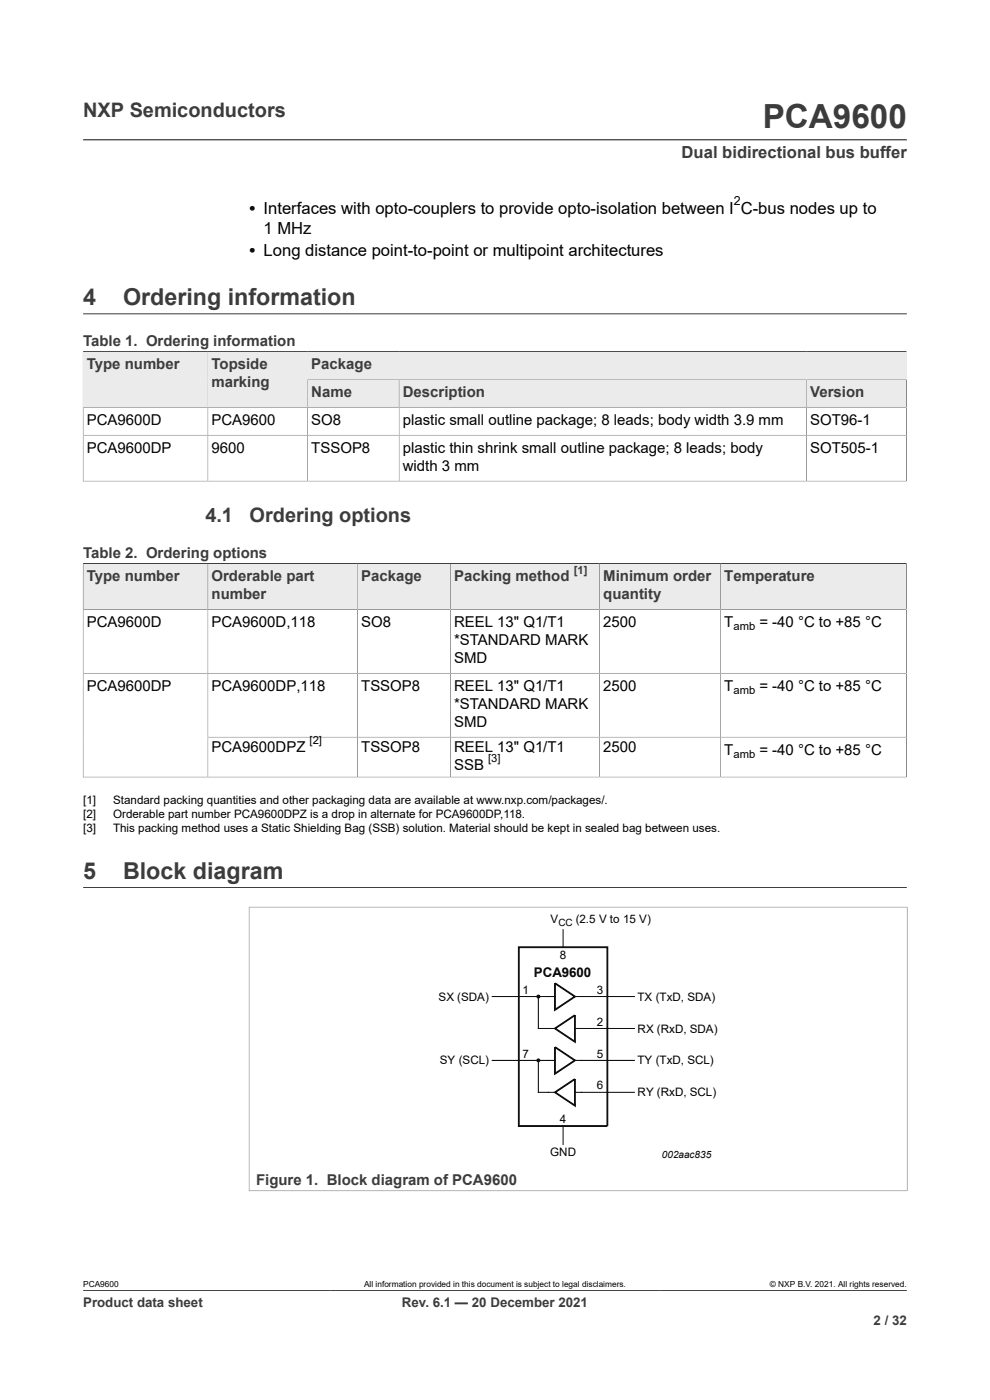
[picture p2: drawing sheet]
<svg xmlns="http://www.w3.org/2000/svg" width="210mm" height="297mm" viewBox="0 0 210 297" stroke-linecap="round" stroke-linejoin="round" font-family="sans-serif">
<defs><g id="words">
<text font-size="7.1" fill="#3c3c3c" x="161.8" y="27.2">PCA9600</text>
<g font-size="4.9" fill="#3c3c3c">
<text x="17.6" y="64.8">4</text>
<text x="26.1" y="64.8">Ordering information</text>
<text x="17.6" y="186.5">5</text>
<text x="26.1" y="186.5">Block diagram</text>
</g>
<g font-size="4.2" fill="#3c3c3c">
<text x="17.6" y="24.8">NXP Semiconductors</text>
<text x="43.6" y="110.7">4.1</text>
<text x="52.9" y="110.7">Ordering options</text>
</g>
<text font-size="3.5" fill="#3c3c3c" x="144.6" y="33.5">Dual bidirectional bus buffer</text>
<g font-size="3.5">
<text x="52.9" y="45.4">• Interfaces with opto-couplers to provide opto-isolation between I C-bus nodes up to</text>
<text x="55.9" y="49.6">1 MHz</text>
<text x="52.9" y="54.4">• Long distance point-to-point or multipoint architectures</text>
</g>
<g font-size="3.2" fill="#3c3c3c">
<text x="17.6" y="73.4">Table 1. Ordering information</text>
<text x="18.4" y="78.3">Type number</text>
<text x="44.9" y="78.3">Topside</text>
<text x="44.9" y="82.1">marking</text>
<text x="66" y="78.3">Package</text>
<text x="66" y="84.3">Name</text>
<text x="85.4" y="84.3">Description</text>
<text x="171.9" y="84.3">Version</text>
<text x="17.6" y="118.4">Table 2. Ordering options</text>
<text x="18.4" y="123.3">Type number</text>
<text x="44.9" y="123.3">Orderable part</text>
<text x="76.6" y="123.3">Package</text>
<text x="96.3" y="123.3">Packing method</text>
<text x="128" y="123.3">Minimum order</text>
<text x="153.6" y="123.3">Temperature</text>
<text x="44.9" y="127.1">number</text>
<text x="128" y="127.1">quantity</text>
<text x="54.3" y="251.5">Figure 1. Block diagram of PCA9600</text>
</g>
<g font-size="3.2">
<text x="18.4" y="90.2">PCA9600D</text>
<text x="44.9" y="90.2">PCA9600</text>
<text x="66" y="90.2">SO8</text>
<text x="85.4" y="90.2">plastic small outline package; 8 leads; body width 3.9 mm</text>
<text x="171.9" y="90.2">SOT96-1</text>
<text x="18.4" y="96.1">PCA9600DP</text>
<text x="44.9" y="96.1">9600</text>
<text x="66" y="96.1">TSSOP8</text>
<text x="85.4" y="96.1">plastic thin shrink small outline package; 8 leads; body</text>
<text x="85.4" y="99.9">width 3 mm</text>
<text x="171.9" y="96.1">SOT505-1</text>
<text x="18.4" y="133.1">PCA9600D</text>
<text x="44.9" y="133.1">PCA9600D,118</text>
<text x="76.6" y="133.1">SO8</text>
<text x="96.3" y="133.1">REEL 13&quot; Q1/T1</text>
<text x="96.3" y="136.9">*STANDARD MARK</text>
<text x="128" y="133.1">2500</text>
<text x="153.6" y="133.1">T</text>
<text x="161.1" y="133.1">= -40 °C to +85 °C</text>
<text x="96.3" y="140.7">SMD</text>
<text x="18.4" y="146.6">PCA9600DP</text>
<text x="44.9" y="146.6">PCA9600DP,118</text>
<text x="76.6" y="146.6">TSSOP8</text>
<text x="96.3" y="146.6">REEL 13&quot; Q1/T1</text>
<text x="128" y="146.6">2500</text>
<text x="153.6" y="146.6">T</text>
<text x="161.1" y="146.6">= -40 °C to +85 °C</text>
<text x="96.3" y="150.4">*STANDARD MARK</text>
<text x="96.3" y="154.2">SMD</text>
<text x="44.9" y="159.5">PCA9600DPZ</text>
<text x="76.6" y="159.5">TSSOP8</text>
<text x="96.3" y="159.5">REEL 13&quot; Q1/T1</text>
<text x="128" y="159.5">2500</text>
<text x="153.6" y="160.2">T</text>
<text x="161.1" y="160.2">= -40 °C to +85 °C</text>
<text x="96.3" y="163.3">SSB</text>
</g>
<text font-size="2.8" x="113.2" y="207.3">PCA9600</text>
<g font-size="2.8" fill="#3c3c3c">
<text x="17.6" y="277.3">Product data sheet</text>
<text x="85.3" y="277.3">Rev. 6.1 — 20 December 2021</text>
<text x="185.3" y="281">2 / 32</text>
</g>
<text font-size="2.6" x="155.7" y="43.5">2</text>
<g font-size="2.5">
<text x="17.6" y="170.5">[1]</text>
<text x="17.6" y="173.5">[2]</text>
<text x="24" y="170.5">Standard packing quantities and other packaging data are available at www.nxp.com/packages/.</text>
<text x="24" y="173.5">Orderable part number PCA9600DPZ is a drop in alternate for PCA9600DP,118.</text>
<text x="17.6" y="176.4">[3]</text>
<text x="24" y="176.4">This packing method uses a Static Shielding Bag (SSB) solution. Material should be kept in sealed bag between uses.</text>
<text x="116.8" y="195.9">V</text>
<text x="122.1" y="195.9">(2.5 V to 15 V)</text>
<text x="118.8" y="203.5">8</text>
<text x="93" y="212.3">SX (SDA)</text>
<text x="110.8" y="210.9">1</text>
<text x="126.6" y="210.9">3</text>
<text x="135.2" y="212.3">TX (TxD, SDA)</text>
<text x="126.6" y="217.6">2</text>
<text x="135.2" y="219">RX (RxD, SDA)</text>
<text x="93.3" y="225.8">SY (SCL)</text>
<text x="110.8" y="224.4">7</text>
<text x="126.6" y="224.4">5</text>
<text x="135.2" y="225.8">TY (TxD, SCL)</text>
<text x="126.6" y="231.1">6</text>
<text x="135.2" y="232.5">RY (RxD, SCL)</text>
<text x="118.8" y="238.2">4</text>
<text x="116.7" y="245.3">GND</text>
</g>
<text font-size="2.4" fill="#3c3c3c" x="121.7" y="121.7">[1]</text>
<g font-size="2.4">
<text x="155.6" y="133.7">amb</text>
<text x="155.6" y="147.2">amb</text>
<text x="65.7" y="157.9">[2]</text>
<text x="103.5" y="161.7">[3]</text>
<text x="155.6" y="160.8">amb</text>
</g>
<g font-size="2.1">
<text x="118.4" y="196.4">CC</text>
<text x="140.4" y="245.7">002aac835</text>
</g>
<g font-size="1.8">
<text x="17.6" y="273.1">PCA9600</text>
<text x="77.2" y="273.1">All information provided in this document is subject to legal disclaimers.</text>
<text x="163.3" y="273.1">© NXP B.V. 2021. All rights reserved.</text>
</g>
</g></defs>
<path d="M17.6 29.7h174.8M17.6 74.5h174.7v6h-127v-6M17.6 66.6h174.8" fill="none" stroke="#3c3c3c" stroke-width=".21"/>
<path d="M65.3 74.6h126.9v5.8h-126.9z" fill="#ebebeb"/>
<path d="M17.6 74.5h26.5v11.9h-26.5z" fill="none" stroke="#3c3c3c" stroke-width=".21"/>
<path d="M17.7 74.6h26.3v11.7h-26.3z" fill="#ebebeb"/>
<path d="M44.1 74.5h21.2v11.9h-21.2z" fill="none" stroke="#3c3c3c" stroke-width=".21"/>
<g fill="#ebebeb">
<path d="M44.2 74.6h21v11.7h-21z"/>
<path d="M65.3 80.5h19.3v5.8h-19.3z"/>
</g>
<path d="M65.3 80.5h19.4v5.9h-19.4z" fill="none" stroke="#3c3c3c" stroke-width=".21"/>
<path d="M84.7 80.5h86.3v5.8h-86.3z" fill="#ebebeb"/>
<path d="M84.7 80.5h86.4v5.9h-86.4z" fill="none" stroke="#3c3c3c" stroke-width=".21"/>
<path d="M171.2 80.5h21v5.8h-21z" fill="#ebebeb"/>
<path d="M17.6 74.5h174.7M17.6 92.3h174.7M44.1 86.4v15.7M65.3 86.4v15.7M84.7 86.4v15.7M192.3 86.4h-174.7v15.7M17.6 102.1h174.7M17.6 119.6h174.7M171.1 102.1v-21.6h21.2v21.6" fill="none" stroke="#3c3c3c" stroke-width=".21"/>
<path d="M17.7 119.6h26.3v9.6h-26.3z" fill="#ebebeb"/>
<path d="M17.6 119.6h26.5v9.7h-26.5z" fill="none" stroke="#3c3c3c" stroke-width=".21"/>
<path d="M44.2 119.6h31.6v9.6h-31.6z" fill="#ebebeb"/>
<path d="M44.1 119.6h31.7v9.7h-31.7z" fill="none" stroke="#3c3c3c" stroke-width=".21"/>
<path d="M75.9 119.6h19.6v9.6h-19.6z" fill="#ebebeb"/>
<path d="M75.8 119.6h19.7v9.7h-19.7z" fill="none" stroke="#3c3c3c" stroke-width=".21"/>
<path d="M95.6 119.6h31.5v9.6h-31.5z" fill="#ebebeb"/>
<path d="M95.5 119.6h31.7v9.7h-31.7z" fill="none" stroke="#3c3c3c" stroke-width=".21"/>
<path d="M127.3 119.6h25.5v9.6h-25.5z" fill="#ebebeb"/>
<path d="M127.2 119.6h25.7v9.7h-25.7z" fill="none" stroke="#3c3c3c" stroke-width=".21"/>
<path d="M152.9 119.6h39.3v9.6h-39.3z" fill="#ebebeb"/>
<g fill="none" stroke="#3c3c3c" stroke-width=".21">
<path d="M17.6 119.6h174.7v45.3M152.9 119.6v45.2M44.1 129.3v35.5M75.8 129.3v35.5M95.5 129.3v35.5M127.2 129.3v35.5M192.3 129.3h-174.7v35.6M17.6 142.8h174.7M44.1 156.4h148.2M17.6 164.8h174.7M17.6 188.3h174.8M52.8 192.4h139.7"/>
<path d="M52.8 192.4v60.3M192.4 192.4v60.3M52.8 252.6h139.7M17.6 273.8h174.8"/>
</g>
<path d="M110 201h18.8v37.9h-18.8zM117.7 208.6l4.3 2.8-4.3 2.8zM117.7 218.2l4.3-2.8v5.6zM117.7 222.1l4.3 2.9-4.3 2.8zM117.7 231.7l4.3-2.8v5.7z" fill="none" stroke="#000" stroke-width=".38"/>
<path d="M119.4 197.2v3.7M104.4 211.4h13.3M114.2 211.4v6.8h3.5M122 211.4h12.6M122 218.2h12.6M104.4 225h13.3M114.2 224.9v6.8h3.5M119.4 238.9v3.9M122 225h12.6M122 231.7h12.6" fill="none" stroke="#000" stroke-width=".21"/>
<g fill="#000">
<circle cx="114.2" cy="211.4" r=".28"/>
<circle cx="114.2" cy="225" r=".28"/>
</g>
<g fill="none" stroke="#000" stroke-width=".25">
<circle cx="114.2" cy="211.4" r=".28"/>
<circle cx="114.2" cy="225" r=".28"/>
</g>
<use href="#words"/>
</svg>
